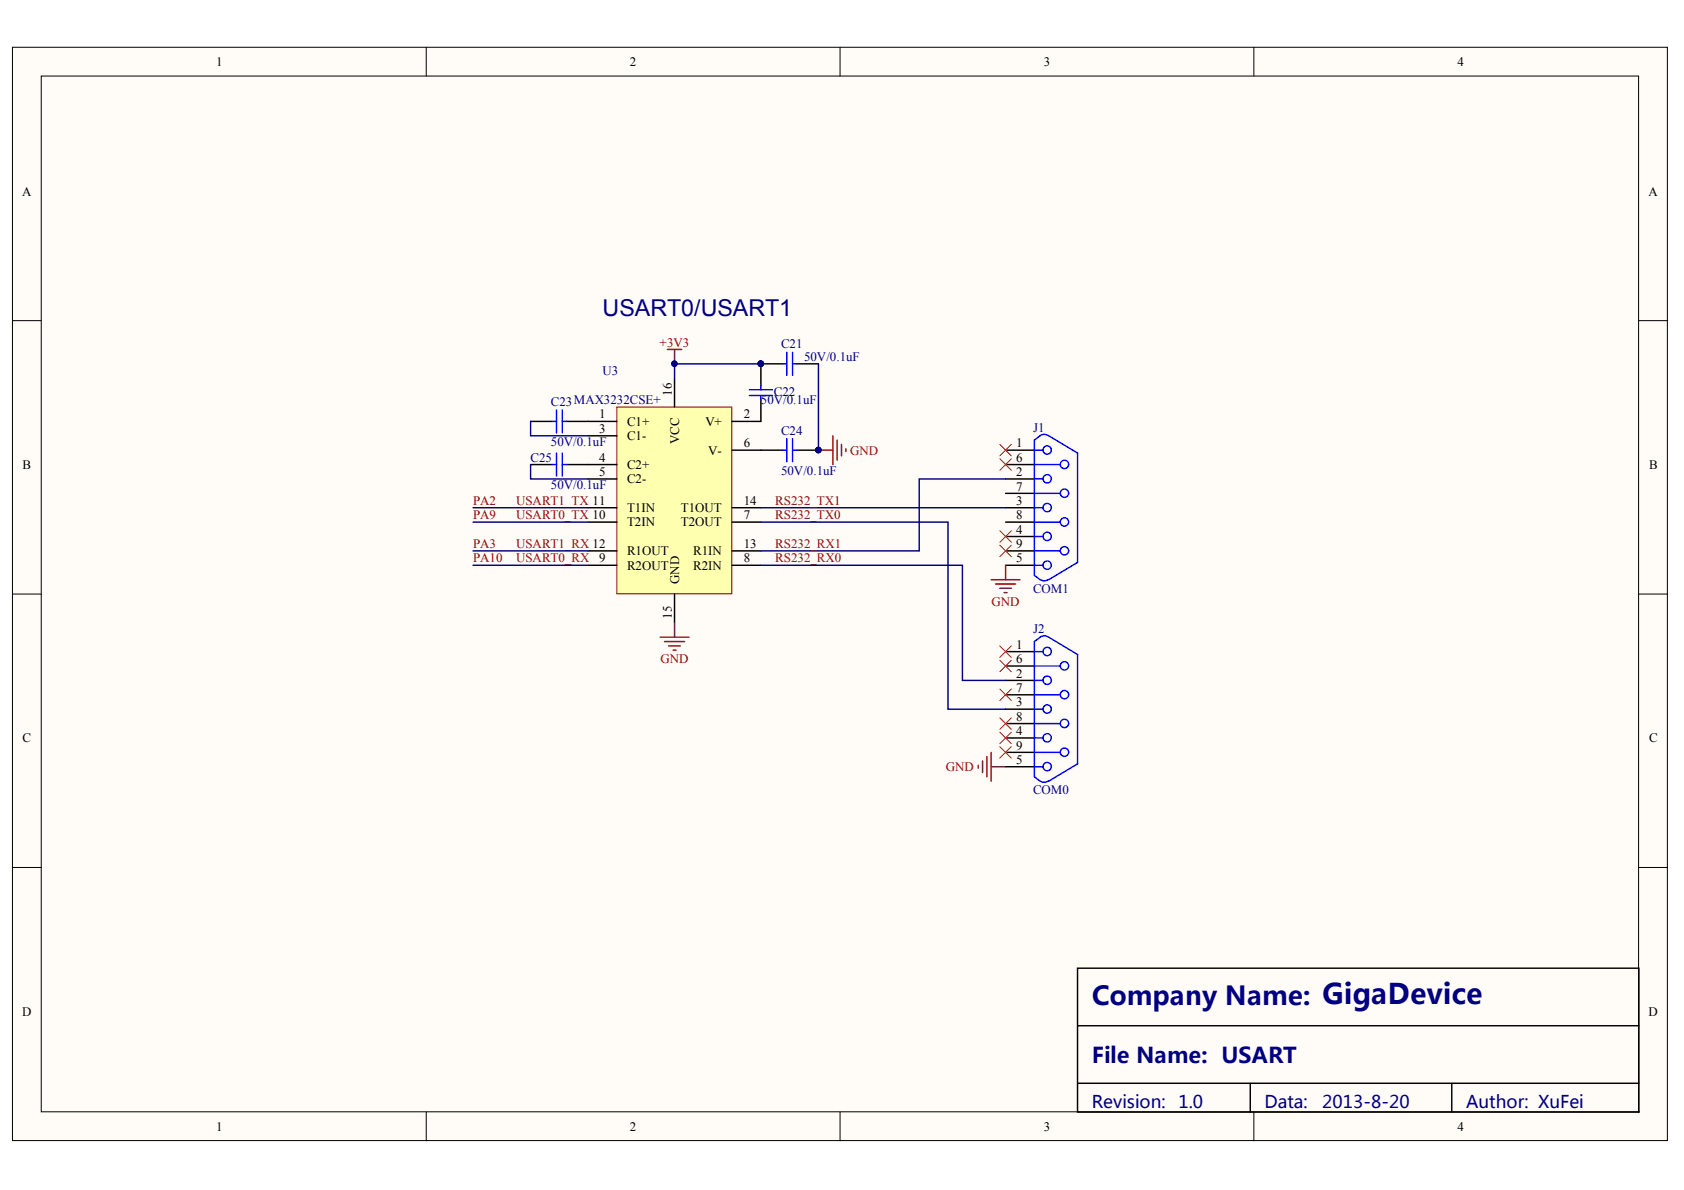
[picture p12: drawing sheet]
<svg xmlns="http://www.w3.org/2000/svg" width="297mm" height="210mm" viewBox="0 0 297 210" stroke-linecap="round" stroke-linejoin="round" font-family="sans-serif">
<defs><g id="words">
<text font-size="4.6" fill="#000080" x="192.6" y="177.2">Company Name: GigaDevice</text>
<text font-size="4.1" fill="#000080" x="106.3" y="55.7">USART0/USART1</text>
<text font-size="3.8" fill="#000080" x="192.6" y="187.6">File Name: USART</text>
<g font-size="3.1" fill="#000080">
<text x="192.6" y="195.4">Revision:</text>
<text x="207.9" y="195.4">1.0</text>
<text x="223.1" y="195.4">Data:</text>
<text x="233.2" y="195.4">2013-8-20</text>
<text x="258.6" y="195.4">Author: XuFei</text>
</g>
<g font-size="2.3">
<text x="38.1" y="11.6">1</text>
<text x="111.1" y="11.6">2</text>
<text x="184.1" y="11.6">3</text>
<text x="257.1" y="11.6">4</text>
<text x="3.9" y="34.5">A</text>
<text x="290.8" y="34.5">A</text>
<text x="118.5" y="69.8" transform="rotate(-90 118.5 69.8)">16</text>
<text x="105.7" y="73.8">1</text>
<text x="105.7" y="76.4">3</text>
<text x="110.6" y="75.1">C1+</text>
<text x="110.6" y="77.7">C1-</text>
<text x="124.4" y="75.1">V+</text>
<text x="131.2" y="73.8">2</text>
<text x="4" y="82.7">B</text>
<text x="105.7" y="81.5">4</text>
<text x="105.7" y="84">5</text>
<text x="110.6" y="82.7">C2+</text>
<text x="119.8" y="78.3" transform="rotate(-90 119.8 78.3)">VCC</text>
<text x="124.9" y="80.2">V-</text>
<text x="131.2" y="78.9">6</text>
<text x="179.3" y="78.9">1</text>
<text x="179.3" y="81.5">6</text>
<text x="179.3" y="84">2</text>
<text x="290.9" y="82.7">B</text>
<text x="110.6" y="85.3">C2-</text>
<text x="131.2" y="89.1">14</text>
<text x="179.3" y="86.5">7</text>
<text x="179.3" y="89.1">3</text>
<text x="110.6" y="92.9">T2IN</text>
<text x="110.6" y="90.3">T1IN</text>
<text x="120.1" y="92.9">T2OUT</text>
<text x="120.1" y="90.3">T1OUT</text>
<text x="131.2" y="91.6">7</text>
<text x="179.3" y="91.6">8</text>
<text x="179.3" y="94.1">4</text>
<text x="105.7" y="99.2">9</text>
<text x="110.6" y="100.5">R2OUT</text>
<text x="110.6" y="97.9">R1OUT</text>
<text x="122.3" y="100.5">R2IN</text>
<text x="122.3" y="97.9">R1IN</text>
<text x="131.2" y="99.2">8</text>
<text x="131.2" y="96.7">13</text>
<text x="179.3" y="96.7">9</text>
<text x="179.3" y="99.2">5</text>
<text x="119.8" y="103" transform="rotate(-90 119.8 103)">GND</text>
<text x="118.5" y="109.1" transform="rotate(-90 118.5 109.1)">15</text>
<text x="179.3" y="114.4">1</text>
<text x="179.3" y="117">6</text>
<text x="179.3" y="119.5">2</text>
<text x="179.3" y="122">7</text>
<text x="179.3" y="124.6">3</text>
<text x="4" y="131">C</text>
<text x="179.3" y="127.1">8</text>
<text x="179.3" y="129.7">4</text>
<text x="290.9" y="131">C</text>
<text x="179.3" y="132.2">9</text>
<text x="179.3" y="134.8">5</text>
<text x="3.9" y="179.1">D</text>
<text x="290.8" y="179.1">D</text>
<text x="38.1" y="199.5">1</text>
<text x="111.1" y="199.5">2</text>
<text x="184.1" y="199.5">3</text>
<text x="257.1" y="199.5">4</text>
</g>
<g font-size="2.3" fill="#800000">
<text x="116.3" y="61.1">+3V3</text>
<text x="149.9" y="80.2">GND</text>
<text x="83.4" y="89.1">PA2</text>
<text x="91" y="89.1">USART1_TX 11</text>
<text x="136.8" y="89.1">RS232_TX1</text>
<text x="83.4" y="91.6">PA9</text>
<text x="91" y="91.6">USART0_TX 10</text>
<text x="136.8" y="91.6">RS232_TX0</text>
<text x="83.4" y="96.7">PA3</text>
<text x="83.4" y="99.2">PA10</text>
<text x="91" y="96.7">USART1_RX 12</text>
<text x="91" y="99.2">USART0_RX</text>
<text x="136.8" y="96.7">RS232_RX1</text>
<text x="136.8" y="99.2">RS232_RX0</text>
<text x="174.9" y="106.8">GND</text>
<text x="116.5" y="117">GND</text>
<text x="166.8" y="136">GND</text>
</g>
<g font-size="2.3" fill="#000080">
<text x="137.8" y="61.4">C21</text>
<text x="141.8" y="63.7">50V/0.1uF</text>
<text x="97.2" y="71.5">C23MAX3232CSE+</text>
<text x="106.3" y="66.2">U3</text>
<text x="134.2" y="71.3">50V/0.1uF</text>
<text x="136.5" y="69.8">C22</text>
<text x="137.8" y="76.6">C24</text>
<text x="182.2" y="76.1">J1</text>
<text x="93.6" y="81.5">C25</text>
<text x="97.2" y="78.7">50V/0.1uF</text>
<text x="137.8" y="83.7">50V/0.1uF</text>
<text x="97.2" y="86.3">50V/0.1uF</text>
<text x="182.2" y="104.6">COM1</text>
<text x="182.2" y="111.7">J2</text>
<text x="182.2" y="140.1">COM0</text>
</g>
</g></defs>
<g fill="#fffcf8" stroke="#000" stroke-width=".18">
<path d="M2.2 8.3h291.9v192.9h-291.9z"/>
<path d="M7.3 13.4h281.7v182.7h-281.7z"/>
</g>
<path d="M75.2 8.3v5.1M148.2 8.3v5.1M221.2 8.3v5.1M2.2 56.6h5.1M289.1 56.6h5.1M2.2 104.8h5.1M289.1 104.8h5.1M2.2 153h5.1M289.1 153h5.1M75.2 196.2v5M148.2 196.2v5M221.2 196.2v5" fill="none" stroke="#000" stroke-width=".18"/>
<path d="M190.1 170.8h99v25.4h-99zM190.1 180.9h99M190.1 191.1h99M220.5 191.1v5.1M256.1 191.1v5.1" fill="none" stroke="#000" stroke-width=".25"/>
<path d="M108.8 71.8h20.3v32.9h-20.3z" fill="#ffffb0" stroke="#800000" stroke-width=".18"/>
<g fill="none" stroke="#000" stroke-width=".25">
<path d="M93.6 74.3h3.8M99.9 74.3h8.9M103.7 76.9h5.1M119 66.7v5.1M129.1 79.4h8.9M134.2 70.5v3.8h-5.1M138 64.2h-3.8v3.8M140.6 79.4h3.8M140.6 64.2h3.8M177.4 79.4h5.1M93.6 81.9h3.8M99.9 81.9h8.9"/>
<path d="M103.7 84.5h5.1M103.7 92.1h5.1M103.7 99.7h5.1M103.7 89.6h5.1M103.7 97.2h5.1M129.1 92.1h5.1M129.1 99.7h5.1M129.1 89.6h5.1M129.1 97.2h5.1M177.4 81.9h5.1M177.4 84.5h5.1M177.4 92.1h5.1"/>
<path d="M177.4 99.7h5.1M177.4 89.6h5.1M177.4 97.2h5.1M177.4 87h5.1M177.4 94.6h5.1M119 104.8v5.1M177.4 114.9h5.1M177.4 117.5h5.1M177.4 120h5.1M177.4 122.6h5.1M177.4 125.1h5.1M177.4 127.6h5.1"/>
<path d="M177.4 130.2h5.1M177.4 132.7h5.1M177.4 135.2h5.1"/>
</g>
<g fill="none" stroke="#800000" stroke-width=".25">
<path d="M117.7 61.6h2.6M119 61.6v2.6M144.4 79.4h2.5M146.9 76.9v5M147.7 77.6v3.6M148.4 78.4v2M149.2 79.2v.5M177.4 99.7v2.5M116.4 112.4h5.1M117.2 113.2h3.6M118 113.9h2M118.7 114.7h.5"/>
<path d="M119 109.9v2.5M174.8 102.2h5.1M175.6 103h3.6M176.4 103.8h2M177.1 104.5h.5M172.5 135v.5M173.3 134.2v2.1M174.1 133.5v3.5M174.8 132.7v5.1M174.8 135.2h2.6"/>
</g>
<g fill="#000080" stroke="#000080" stroke-width=".18">
<circle cx="119" cy="64.2" r=".48"/>
<circle cx="144.3" cy="79.4" r=".48"/>
<circle cx="134.2" cy="64.2" r=".48"/>
</g>
<g fill="none" stroke="#00f" stroke-width=".25">
<path d="M97.4 74.3h.8M98.2 72.3v4.1M98.2 79.9v4.1M99.2 74.3h.7M99.2 72.3v4.1M99.2 79.9v4.1M132.2 68.7h4M132.2 69.8h4M134.2 68v.7M134.2 69.8v.7M138 79.4h.8M138 64.2h.8"/>
<path d="M138.8 62.1v4.1M138.8 77.4v4M139.8 79.4h.8M139.8 62.1v4.1M139.8 77.4v4M139.8 64.2h.8M182.5 79.4h1.5M185 76.9a1.27 1.27 0 0 0-1.5-.1l-1 .8v23.9l1 .7M185 76.9l5.1 3v19.3l-5.1 3M97.4 81.9h.8M99.2 81.9h.7M182.5 81.9h4.5"/>
<path d="M182.5 99.7h1.5M182.5 97.2h4.5M182.5 94.6h1.5M182.5 92.1h4.5M182.5 89.6h1.5M182.5 87h4.5M182.5 84.5h1.5M182.5 117.5h4.5M182.5 114.9h1.5M185 102.2a1.27 1.27 0 0 1-1.5 0M182.5 135.2h1.5M182.5 132.7h4.5"/>
<path d="M182.5 130.2h1.5M182.5 127.6h4.5M182.5 125.1h1.5M182.5 122.6h4.5M182.5 120h1.5M183.5 137.8l-1-.8v-23.8l1-.8a1.27 1.27 0 0 1 1.5 0l5.1 3v19.3l-5.1 3.1M185 137.7a1.27 1.27 0 0 1-1.5 .1"/>
<circle cx="184.7" cy="79.4" r=".74"/>
<circle cx="184.7" cy="99.7" r=".74"/>
<circle cx="184.7" cy="84.5" r=".74"/>
<circle cx="184.7" cy="89.5" r=".74"/>
<circle cx="184.7" cy="94.6" r=".74"/>
<circle cx="187.8" cy="92.1" r=".74"/>
<circle cx="187.8" cy="81.9" r=".74"/>
<circle cx="187.8" cy="97.1" r=".74"/>
<circle cx="187.8" cy="87" r=".74"/>
<circle cx="184.7" cy="120" r=".74"/>
<circle cx="184.7" cy="114.9" r=".74"/>
<circle cx="187.8" cy="117.5" r=".74"/>
<circle cx="184.7" cy="135.2" r=".74"/>
<circle cx="184.7" cy="125.1" r=".74"/>
<circle cx="184.7" cy="130.1" r=".74"/>
<circle cx="187.8" cy="127.6" r=".74"/>
<circle cx="187.8" cy="132.7" r=".74"/>
<circle cx="187.8" cy="122.5" r=".74"/>
</g>
<path d="M93.6 74.3v2.6h10.1M134.2 64.2h-15.2v2.5M144.4 64.2v15.2M83.4 89.6h20.3M83.4 97.2h20.3M83.4 92.1h20.3M83.4 99.7h20.3M93.6 81.9v2.6h10.1M134.2 92.1h33v33h10.2M134.2 99.7h35.6v20.3h7.6M134.2 89.6h43.2M177.4 84.5h-15.3v12.7h-27.9" fill="none" stroke="#000080" stroke-width=".25"/>
<g fill="none" stroke="#f00" stroke-width=".18">
<path d="M176.4 78.4l2 2M178.4 78.4l-2 2M176.4 80.9l2 2.1M176.4 93.6l2 2.1M176.4 96.2l2 2M178.4 80.9l-2 2.1M178.4 93.6l-2 2.1M178.4 96.2l-2 2M176.4 113.9l2 2.1M176.4 116.5l2 2M178.4 113.9l-2 2.1M178.4 116.5l-2 2"/>
<path d="M176.4 121.5l2 2.1M176.4 126.6l2 2M176.4 129.2l2 2M176.4 131.7l2 2M178.4 121.5l-2 2.1M178.4 126.6l-2 2M178.4 129.2l-2 2M178.4 131.7l-2 2"/>
</g>
<use href="#words"/>
</svg>
